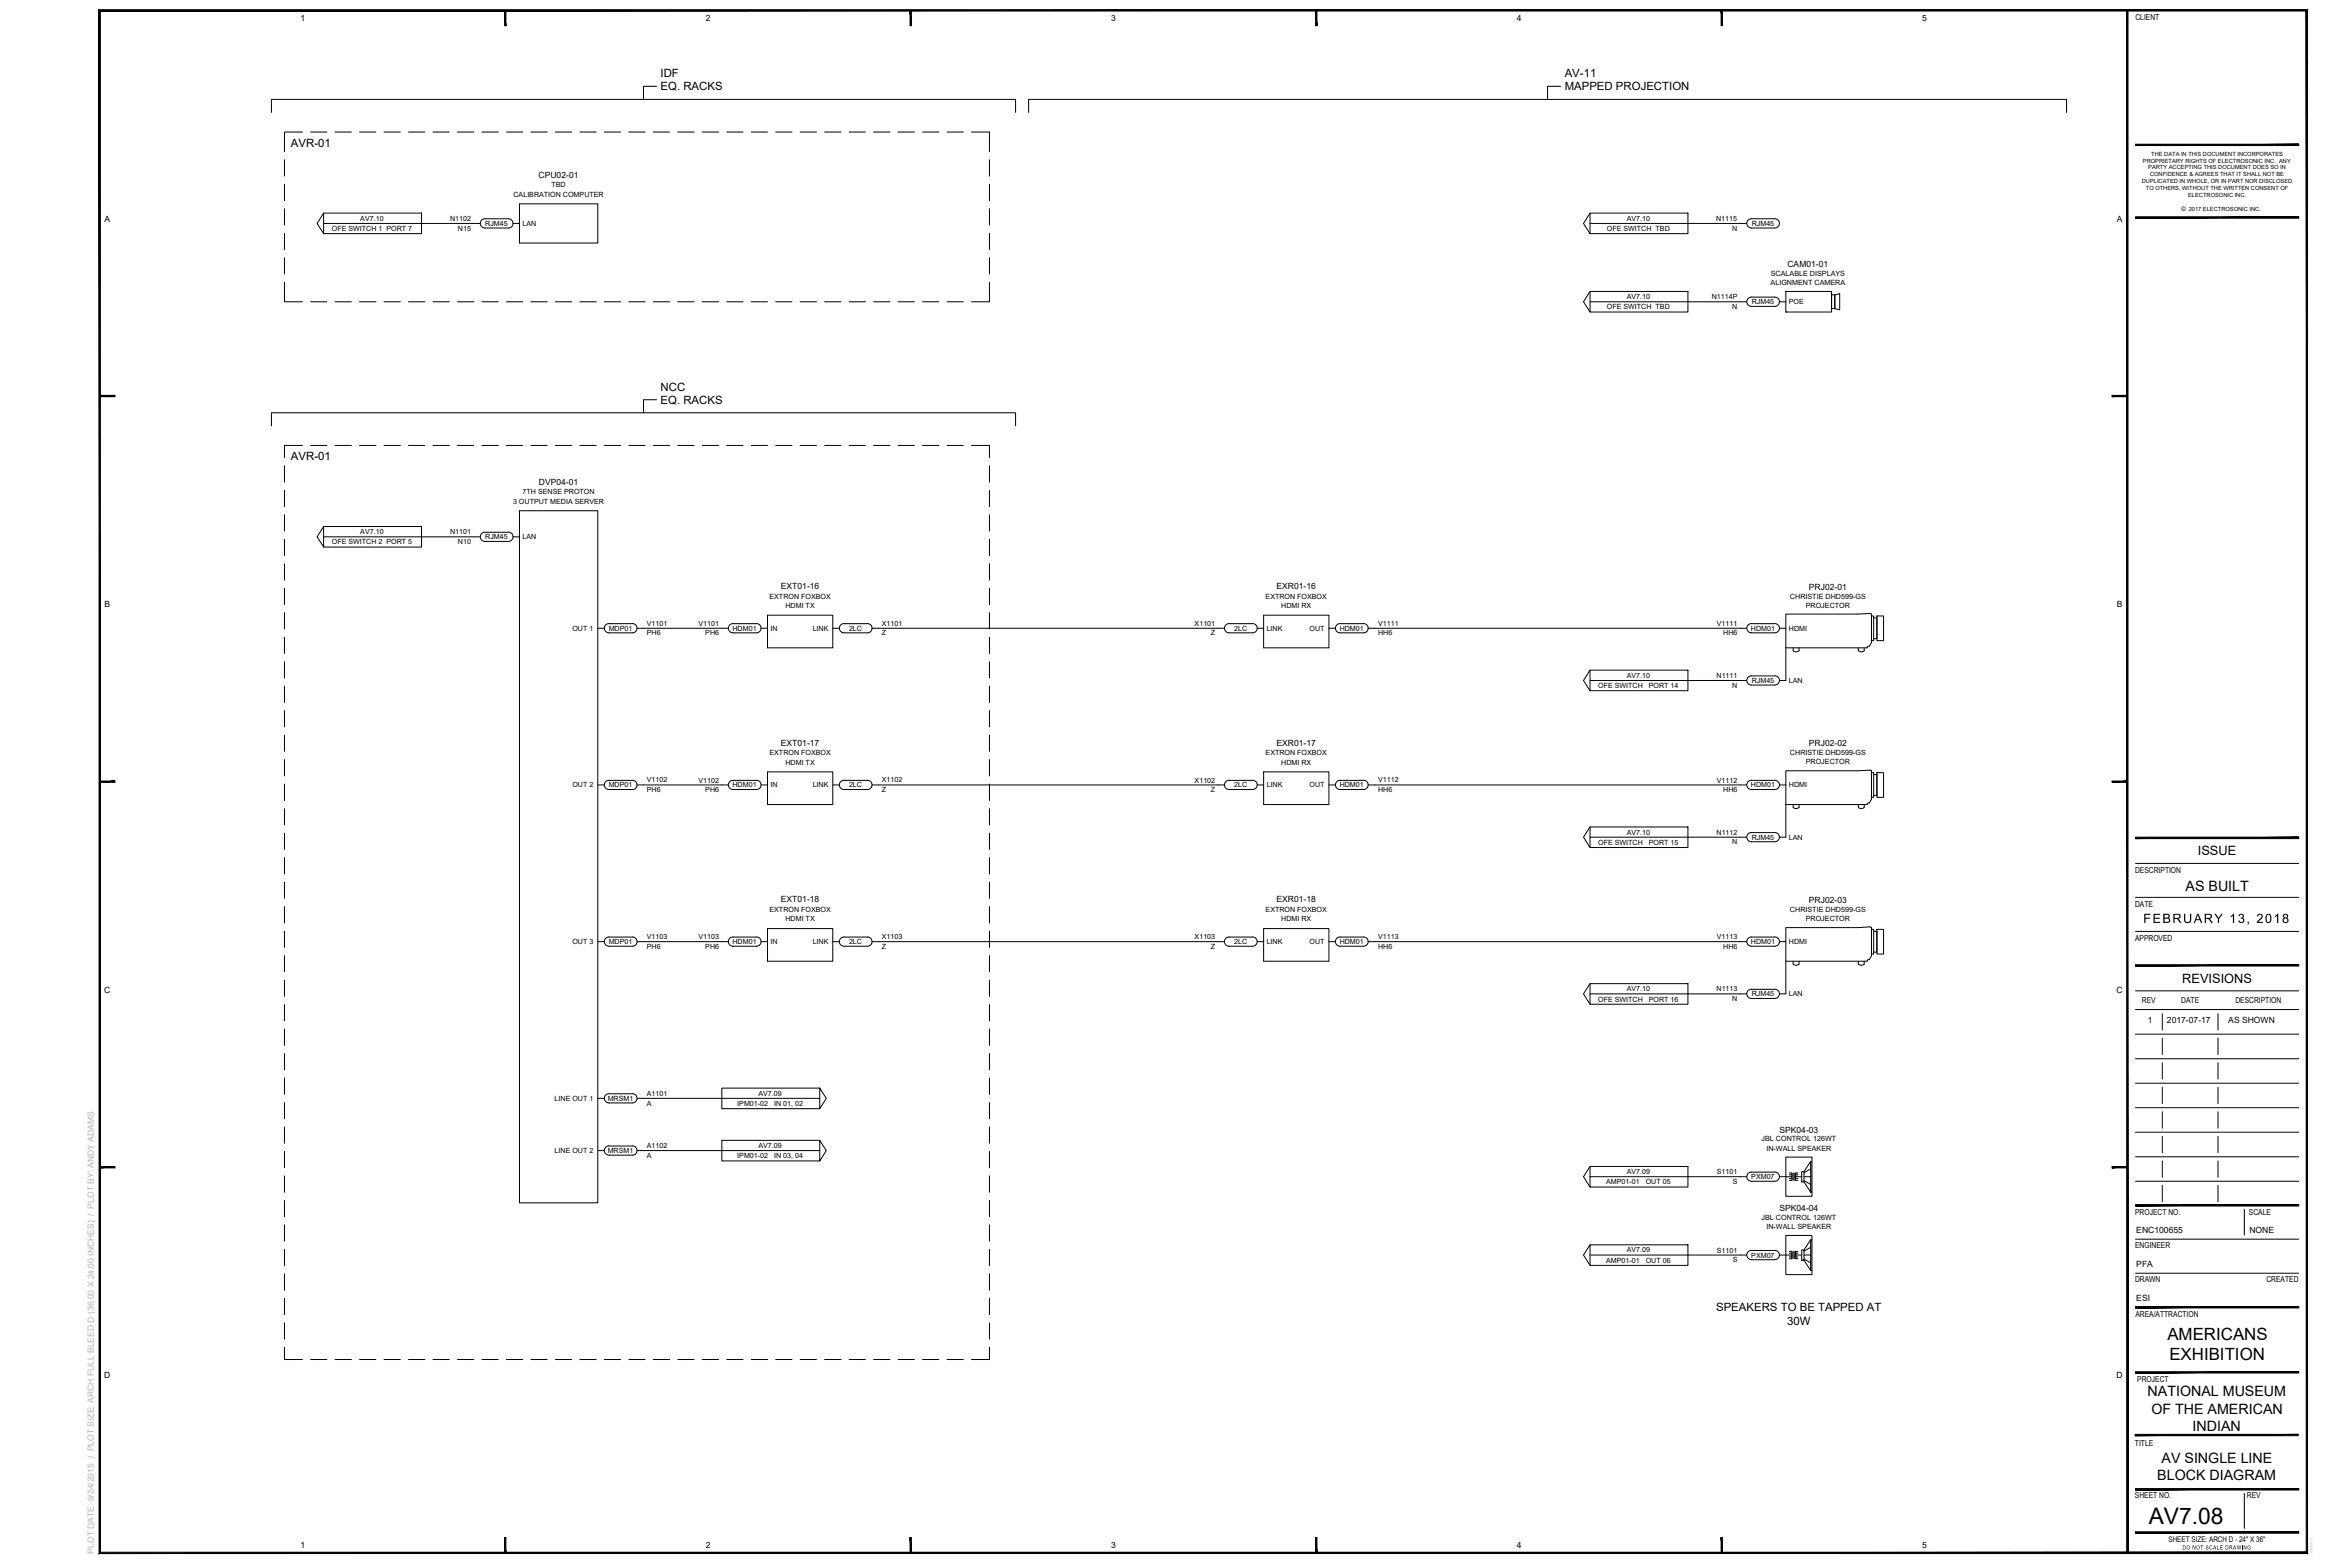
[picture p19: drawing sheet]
<svg xmlns="http://www.w3.org/2000/svg" width="914mm" height="610mm" viewBox="0 0 914 610" stroke-linecap="round" stroke-linejoin="round" font-family="sans-serif">
<defs><g id="words">
<text font-size="8.9" x="836.1" y="592.8">AV7.08</text>
<g font-size="6.6">
<text x="843.4" y="521.1">AMERICANS</text>
<text x="844.1" y="529.1">EXHIBITION</text>
</g>
<g font-size="5.5">
<text x="850.4" y="346.5">AS BUILT</text>
<text x="835.6" y="543.2">NATIONAL MUSEUM</text>
<text x="837.1" y="549.9">OF THE AMERICAN</text>
<text x="853.2" y="556.5">INDIAN</text>
<text x="841.1" y="569.1">AV SINGLE LINE</text>
<text x="839.4" y="575.7">BLOCK DIAGRAM</text>
</g>
<g font-size="5">
<text x="855.2" y="332.7">ISSUE</text>
<text x="833.9" y="359">FEBRUARY 13, 2018</text>
<text x="849.1" y="382.3">REVISIONS</text>
</g>
<g font-size="4.4">
<text x="257" y="35.2">EQ. RACKS</text>
<text x="257" y="30.1">IDF</text>
<text x="608.8" y="35.2">MAPPED PROJECTION</text>
<text x="608.8" y="30.1">AV-11</text>
<text x="113.2" y="57.1">AVR-01</text>
<text x="257" y="152">NCC</text>
<text x="257" y="157.1">EQ. RACKS</text>
<text x="113.2" y="179">AVR-01</text>
<text x="667.8" y="510">SPEAKERS TO BE TAPPED AT</text>
<text x="695.4" y="515.4">30W</text>
</g>
<g font-size="3.3">
<text x="116.9" y="8.2">1</text>
<text x="274.6" y="8.2">2</text>
<text x="432.3" y="8.2">3</text>
<text x="590.2" y="8.2">4</text>
<text x="747.9" y="8.2">5</text>
<text x="209.6" y="69.1">CPU02-01</text>
<text x="40.7" y="86.2">A</text>
<text x="823.7" y="86.2">A</text>
<text x="695.5" y="103.9">CAM01-01</text>
<text x="209.7" y="188.5">DVP04-01</text>
<text x="303.9" y="229.2">EXT01-16</text>
<text x="496.7" y="229.2">EXR01-16</text>
<text x="703.9" y="229.4">PRJ02-01</text>
<text x="40.6" y="236.2">B</text>
<text x="823.6" y="236.2">B</text>
<text x="303.9" y="290.1">EXT01-17</text>
<text x="496.7" y="290.1">EXR01-17</text>
<text x="703.9" y="290.4">PRJ02-02</text>
<text x="303.9" y="351.1">EXT01-18</text>
<text x="496.7" y="351.1">EXR01-18</text>
<text x="703.9" y="351.3">PRJ02-03</text>
<text x="40.5" y="386.2">C</text>
<text x="823.6" y="386.2">C</text>
<text x="835.8" y="398.1">1</text>
<text x="843.2" y="398.1">2017-07-17</text>
<text x="867.1" y="398.1">AS SHOWN</text>
<text x="692.4" y="440.6">SPK04-03</text>
<text x="692.4" y="471.1">SPK04-04</text>
<text x="831.2" y="479.6">ENC100655</text>
<text x="875.3" y="479.6">NONE</text>
<text x="831.2" y="492.8">PFA</text>
<text x="831.2" y="506">ESI</text>
<text x="40.5" y="536.3">D</text>
<text x="823.5" y="536.3">D</text>
<text x="116.9" y="602.3">1</text>
<text x="274.6" y="602.3">2</text>
<text x="432.3" y="602.3">3</text>
<text x="590.2" y="602.3">4</text>
<text x="747.9" y="602.3">5</text>
</g>
<text font-size="3.3" fill="#b3b3b3" x="36.5" y="604.4" transform="rotate(-90 36.5 604.4)">PLOT DATE: 9/24/2015 / PLOT SIZE: ARCH FULL BLEED D (36.00 X 24.00 INCHES) / PLOT BY: ANDY ADAMS</text>
<g font-size="3.2">
<text x="830.9" y="7.7">CLIENT</text>
<text x="830.8" y="339.4">DESCRIPTION</text>
<text x="830.8" y="352.7">DATE</text>
<text x="830.8" y="365.9">APPROVED</text>
<text x="833.4" y="390.2">REV</text>
<text x="848.7" y="390.2">DATE</text>
<text x="869.8" y="390.2">DESCRIPTION</text>
<text x="830.8" y="472.6">PROJECT NO.</text>
<text x="875.1" y="472.7">SCALE</text>
<text x="830.8" y="485.7">ENGINEER</text>
<text x="830.8" y="498.8">DRAWN</text>
<text x="881.9" y="498.8">CREATED</text>
<text x="830.9" y="512.2">AREA/ATTRACTION</text>
<text x="831.6" y="537.6">PROJECT</text>
<text x="830.7" y="562.5">TITLE</text>
<text x="830.7" y="582.9">SHEET NO.</text>
<text x="874.3" y="582.9">REV</text>
</g>
<text font-size="3" x="843.8" y="599.8">SHEET SIZE: ARCH D - 24&quot; X 36&quot;</text>
<g font-size="2.8">
<text x="199.8" y="76.5">CALIBRATION COMPUTER</text>
<text x="214.6" y="72.9">TBD</text>
<text x="129.1" y="89.9">OFE SWITCH 1 PORT 7</text>
<text x="140.2" y="85.9">AV7.10</text>
<text x="175.1" y="86">N1102</text>
<text x="178.2" y="89.7">N15</text>
<text x="188.8" y="87.9">RJM45</text>
<text x="203.3" y="87.9">LAN</text>
<text x="625.2" y="89.9">OFE SWITCH TBD</text>
<text x="633" y="85.9">AV7.10</text>
<text x="667.8" y="86">N1115</text>
<text x="673.9" y="89.7">N</text>
<text x="681.6" y="87.9">RJM45</text>
<text x="689" y="107.3">SCALABLE DISPLAYS</text>
<text x="689" y="110.9">ALIGNMENT CAMERA</text>
<text x="633" y="116.4">AV7.10</text>
<text x="666.1" y="116.5">N1114P</text>
<text x="681.6" y="118.4">RJM45</text>
<text x="696.1" y="118.4">POE</text>
<text x="625.2" y="120.4">OFE SWITCH TBD</text>
<text x="674.1" y="120.2">N</text>
<text x="199.6" y="195.9">3 OUTPUT MEDIA SERVER</text>
<text x="203.4" y="192.3">7TH SENSE PROTON</text>
<text x="140.2" y="207.8">AV7.10</text>
<text x="175.1" y="207.9">N1101</text>
<text x="188.8" y="209.8">RJM45</text>
<text x="203.3" y="209.8">LAN</text>
<text x="129.1" y="211.8">OFE SWITCH 2 PORT 5</text>
<text x="178.2" y="211.6">N10</text>
<text x="299.4" y="232.9">EXTRON FOXBOX</text>
<text x="492.4" y="232.9">EXTRON FOXBOX</text>
<text x="696.5" y="232.8">CHRISTIE DHD599-GS</text>
<text x="305.6" y="236.5">HDMI TX</text>
<text x="498.5" y="236.5">HDMI RX</text>
<text x="702.6" y="236.4">PROJECTOR</text>
<text x="222.7" y="245.4">OUT 1</text>
<text x="236.8" y="245.4">MDP01</text>
<text x="251.7" y="243.4">V1101</text>
<text x="271.8" y="243.5">V1101</text>
<text x="285" y="245.4">HDM01</text>
<text x="299.8" y="245.4">IN</text>
<text x="316.2" y="245.4">LINK</text>
<text x="330.4" y="245.4">2LC</text>
<text x="343.1" y="243.4">X1101</text>
<text x="464.8" y="243.5">X1101</text>
<text x="480.2" y="245.4">2LC</text>
<text x="492.9" y="245.4">LINK</text>
<text x="509.6" y="245.4">OUT</text>
<text x="521.3" y="245.4">HDM01</text>
<text x="536.2" y="243.4">V1111</text>
<text x="668" y="243.5">V1111</text>
<text x="681.3" y="245.4">HDM01</text>
<text x="696.1" y="245.4">HDMI</text>
<text x="251.7" y="247.2">PH6</text>
<text x="274.4" y="247.2">PH6</text>
<text x="343.1" y="247.2">Z</text>
<text x="471.2" y="247.2">Z</text>
<text x="536.2" y="247.2">HH6</text>
<text x="670.5" y="247.2">HH6</text>
<text x="633" y="263.7">AV7.10</text>
<text x="667.9" y="263.8">N1111</text>
<text x="621.9" y="267.7">OFE SWITCH</text>
<text x="641.6" y="267.7">PORT 14</text>
<text x="674.1" y="267.5">N</text>
<text x="681.6" y="265.7">RJM45</text>
<text x="696.1" y="265.7">LAN</text>
<text x="299.4" y="293.9">EXTRON FOXBOX</text>
<text x="492.4" y="293.9">EXTRON FOXBOX</text>
<text x="696.5" y="293.8">CHRISTIE DHD599-GS</text>
<text x="305.6" y="297.5">HDMI TX</text>
<text x="498.5" y="297.5">HDMI RX</text>
<text x="702.6" y="297.4">PROJECTOR</text>
<text x="251.7" y="304.4">V1102</text>
<text x="271.8" y="304.4">V1102</text>
<text x="343.1" y="304.4">X1102</text>
<text x="464.8" y="304.4">X1102</text>
<text x="536.2" y="304.4">V1112</text>
<text x="668" y="304.4">V1112</text>
<text x="222.7" y="306.3">OUT 2</text>
<text x="236.8" y="306.3">MDP01</text>
<text x="251.7" y="308.2">PH6</text>
<text x="274.4" y="308.1">PH6</text>
<text x="285" y="306.3">HDM01</text>
<text x="299.8" y="306.3">IN</text>
<text x="316.2" y="306.3">LINK</text>
<text x="330.4" y="306.3">2LC</text>
<text x="343.1" y="308.2">Z</text>
<text x="471.2" y="308.1">Z</text>
<text x="480.2" y="306.3">2LC</text>
<text x="492.9" y="306.3">LINK</text>
<text x="509.6" y="306.3">OUT</text>
<text x="521.3" y="306.3">HDM01</text>
<text x="536.2" y="308.2">HH6</text>
<text x="670.5" y="308.1">HH6</text>
<text x="681.3" y="306.3">HDM01</text>
<text x="696.1" y="306.3">HDMI</text>
<text x="621.9" y="328.6">OFE SWITCH</text>
<text x="633" y="324.7">AV7.10</text>
<text x="641.6" y="328.6">PORT 15</text>
<text x="667.9" y="324.8">N1112</text>
<text x="674.1" y="328.4">N</text>
<text x="681.6" y="326.7">RJM45</text>
<text x="696.1" y="326.7">LAN</text>
<text x="299.4" y="354.9">EXTRON FOXBOX</text>
<text x="305.6" y="358.5">HDMI TX</text>
<text x="492.4" y="354.9">EXTRON FOXBOX</text>
<text x="498.5" y="358.5">HDMI RX</text>
<text x="696.5" y="354.8">CHRISTIE DHD599-GS</text>
<text x="702.6" y="358.4">PROJECTOR</text>
<text x="251.7" y="365.4">V1103</text>
<text x="271.8" y="365.4">V1103</text>
<text x="343.1" y="365.4">X1103</text>
<text x="464.8" y="365.4">X1103</text>
<text x="536.2" y="365.4">V1113</text>
<text x="668" y="365.4">V1113</text>
<text x="222.7" y="367.3">OUT 3</text>
<text x="236.8" y="367.3">MDP01</text>
<text x="251.7" y="369.1">PH6</text>
<text x="274.4" y="369.1">PH6</text>
<text x="285" y="367.3">HDM01</text>
<text x="299.8" y="367.3">IN</text>
<text x="316.2" y="367.3">LINK</text>
<text x="330.4" y="367.3">2LC</text>
<text x="343.1" y="369.1">Z</text>
<text x="471.2" y="369.1">Z</text>
<text x="480.2" y="367.3">2LC</text>
<text x="492.9" y="367.3">LINK</text>
<text x="509.6" y="367.3">OUT</text>
<text x="521.3" y="367.3">HDM01</text>
<text x="536.2" y="369.1">HH6</text>
<text x="670.5" y="369.1">HH6</text>
<text x="681.3" y="367.3">HDM01</text>
<text x="696.1" y="367.3">HDMI</text>
<text x="621.9" y="389.7">OFE SWITCH</text>
<text x="633" y="385.6">AV7.10</text>
<text x="641.6" y="389.7">PORT 16</text>
<text x="667.9" y="385.7">N1113</text>
<text x="674.1" y="389.4">N</text>
<text x="681.6" y="387.7">RJM45</text>
<text x="696.1" y="387.7">LAN</text>
<text x="215.8" y="428.3">LINE OUT 1</text>
<text x="236.5" y="428.3">MRSM1</text>
<text x="251.7" y="426.3">A1101</text>
<text x="251.7" y="430.1">A</text>
<text x="286.9" y="430.3">IPM01-02</text>
<text x="295.1" y="426.3">AV7.09</text>
<text x="301.2" y="430.3">IN 01, 02</text>
<text x="215.8" y="448.6">LINE OUT 2</text>
<text x="236.5" y="448.6">MRSM1</text>
<text x="251.7" y="446.6">A1102</text>
<text x="295.1" y="446.6">AV7.09</text>
<text x="685.4" y="444">JBL CONTROL 126WT</text>
<text x="687.3" y="447.6">IN-WALL SPEAKER</text>
<text x="251.7" y="450.4">A</text>
<text x="286.9" y="450.6">IPM01-02</text>
<text x="301.2" y="450.6">IN 03, 04</text>
<text x="625" y="460.8">AMP01-01</text>
<text x="633" y="456.7">AV7.09</text>
<text x="640.4" y="460.8">OUT 05</text>
<text x="668" y="456.9">S1101</text>
<text x="674.2" y="460.6">S</text>
<text x="681.4" y="458.8">PXM07</text>
<text x="685.4" y="474.5">JBL CONTROL 126WT</text>
<text x="687.3" y="478.1">IN-WALL SPEAKER</text>
<text x="625" y="491.3">AMP01-01</text>
<text x="633" y="487.2">AV7.09</text>
<text x="640.4" y="491.3">OUT 06</text>
<text x="668" y="487.4">S1101</text>
<text x="674.2" y="491">S</text>
<text x="681.4" y="489.3">PXM07</text>
</g>
<text font-size="2.4" x="848.9" y="82">© 2017 ELECTROSONIC INC.</text>
<g font-size="2.2">
<text x="833.8" y="63.2">PROPRIETARY RIGHTS OF ELECTROSONIC INC. ANY</text>
<text x="835.9" y="65.9">PARTY ACCEPTING THIS DOCUMENT DOES SO IN</text>
<text x="837.1" y="60.6">THE DATA IN THIS DOCUMENT INCORPORATES</text>
<text x="833.4" y="71.2">DUPLICATED IN WHOLE, OR IN PART NOR DISCLOSED</text>
<text x="836.6" y="68.6">CONFIDENCE &amp; AGREES THAT IT SHALL NOT BE</text>
<text x="835" y="73.9">TO OTHERS, WITHOUT THE WRITTEN CONSENT OF</text>
<text x="851.4" y="76.6">ELECTROSONIC INC.</text>
<text x="849.2" y="602.8">DO NOT SCALE DRAWING</text>
</g>
</g></defs>
<g fill="none" stroke="#000" stroke-width=".39">
<path d="M255.5 33.6h-5.1v5.1M607.3 33.6h-5.1v5.1M105.6 43.7v-5h289.6v5M117.7 51.4h-7v7.6M120.8 51.4h6.4M130.4 51.4h6.3M139.9 51.4h6.3M149.4 51.4h6.4M158.9 51.4h6.4M168.5 51.4h6.3M178 51.4h6.3M187.5 51.4h6.4"/>
<path d="M197 51.4h6.4M206.6 51.4h6.3M216.1 51.4h6.3M225.6 51.4h6.4M235.1 51.4h6.4M244.7 51.4h6.3M254.2 51.4h6.3M263.7 51.4h6.4M273.2 51.4h6.4M282.8 51.4h6.3M292.3 51.4h6.3M301.8 51.4h6.4"/>
<path d="M311.3 51.4h6.4M320.9 51.4h6.3M330.4 51.4h6.3M339.9 51.4h6.4M349.4 51.4h6.4M359 51.4h6.3M368.5 51.4h6.3M378 51.4h7v7.6M400.2 43.7v-5h403.9v5M110.7 62.2v6.3M110.7 71.7v6.3M202.1 79.3h30.5v15.2h-30.5z"/>
<path d="M385 62.2v6.3M385 71.7v6.3M110.7 81.2v6.4M110.7 90.7v6.4M125.9 82.9l-2.5 4 2.5 4M125.9 82.9h38.1v8h-38.1zM125.9 86.9h61M188.7 85.1h9.1M188.7 88.7h9.1M188.7 85.1a1.8 1.8 0 0 0-1.8 1.8 1.8 1.8 0 0 0 1.8 1.8M197.8 85.1a1.8 1.8 0 0 1 1.8 1.8 1.8 1.8 0 0 1-1.8 1.8M199.6 86.9h2.5"/>
<path d="M385 81.2v6.4M385 90.7v6.4M618.7 82.9l-2.6 4 2.6 4M618.7 82.9h38.1v8h-38.1zM618.7 86.9h60.9M681.5 85.1h9.1a1.8 1.8 0 0 1 1.8 1.8 1.8 1.8 0 0 1-1.8 1.8h-9.1M681.5 85.1a1.8 1.8 0 0 0-1.8 1.8 1.8 1.8 0 0 0 1.8 1.8M110.7 109.8v7.6h7M110.7 100.3v6.3M120.8 117.4h6.4M130.4 117.4h6.3M139.9 117.4h6.3"/>
<path d="M149.4 117.4h6.4M158.9 117.4h6.4M168.5 117.4h6.3M178 117.4h6.3M187.5 117.4h6.4M197 117.4h6.4M206.6 117.4h6.3M216.1 117.4h6.3M225.6 117.4h6.4M235.1 117.4h6.4M244.7 117.4h6.3M254.2 117.4h6.3"/>
<path d="M263.7 117.4h6.4M273.2 117.4h6.4M282.8 117.4h6.3M292.3 117.4h6.3M301.8 117.4h6.4M311.3 117.4h6.4M320.9 117.4h6.3M330.4 117.4h6.3M339.9 117.4h6.4M349.4 117.4h6.4M359 117.4h6.3M368.5 117.4h6.3"/>
<path d="M385 109.8v7.6h-7M385 100.3v6.3M618.7 113.4l-2.6 4 2.6 4M618.7 113.4h38.1v8h-38.1zM618.7 117.4h60.9M681.5 115.6h9.1a1.8 1.8 0 0 1 1.8 1.8 1.8 1.8 0 0 1-1.8 1.8h-9.1M681.5 115.6a1.8 1.8 0 0 0-1.8 1.8 1.8 1.8 0 0 0 1.8 1.8M692.3 117.4h2.6M694.9 113.4h17.8v8h-17.8zM712.7 114.7h1.2v5.4h-1.2zM713.9 114.7l1.9-.4v6.2l-1.9-.4zM255.5 155.5h-5.1v5.1"/>
<path d="M105.6 165.7v-5.1h289.6v5.1M117.7 173.3h-7v4.7M120.8 173.3h6.4M130.4 173.3h6.3M139.9 173.3h6.3M149.4 173.3h6.4M158.9 173.3h6.4M168.5 173.3h6.3M178 173.3h6.3M187.5 173.3h6.4M197 173.3h6.4M206.6 173.3h6.3"/>
<path d="M216.1 173.3h6.3M225.6 173.3h6.4M235.1 173.3h6.4M244.7 173.3h6.3M254.2 173.3h6.3M263.7 173.3h6.4M273.2 173.3h6.4M282.8 173.3h6.3M292.3 173.3h6.3M301.8 173.3h6.4M311.3 173.3h6.4M320.9 173.3h6.3"/>
<path d="M330.4 173.3h6.3M339.9 173.3h6.4M349.4 173.3h6.4M359 173.3h6.3M368.5 173.3h6.3M378 173.3h7v4.7M110.7 181.2v6.4M110.7 190.7v6.4M202.1 198.7h30.5v269.2h-30.5zM385 181.2v6.4M385 190.7v6.4M110.7 200.3v6.3"/>
<path d="M110.7 209.8v6.3M110.7 219.3v6.4M125.9 204.8l-2.5 4 2.5 4M125.9 204.8h38.1v8h-38.1zM125.9 208.8h61M188.7 207.1h9.1M188.7 210.6h9.1M188.7 207a1.8 1.8 0 0 0-1.8 1.8 1.8 1.8 0 0 0 1.8 1.8M197.8 207a1.8 1.8 0 0 1 1.8 1.8 1.8 1.8 0 0 1-1.8 1.8M199.6 208.8h2.5M385 200.3v6.3M385 209.8v6.3"/>
<path d="M385 219.3v6.4M110.7 228.8v6.4M110.7 238.4v6.3M298.6 239.3h25.4v12.7h-25.4zM385 228.8v6.4M385 238.4v6.3M491.7 239.3h25.4v12.7h-25.4zM694.9 238.9h28l4.7-.3 .6 .3v11.1l-.8 1.4h-.6l-.3 .6h-31.6zM728.2 239.6h.9v9.6h-.9zM730.3 239.6h2.6v9.6h-2.6zM110.7 247.9v6.3M110.7 257.4v6.4"/>
<path d="M232.6 244.4h2.5M235.7 243.1l1.2-.5h9.2a1.8 1.8 0 0 1 1.8 1.8 1.8 1.8 0 0 1-1.8 1.8h-9.2a1.8 1.8 0 0 1-1.6-1.1 1.8 1.8 0 0 1 .4-2zM247.8 244.4h35.6M283.9 243.1l1.3-.5h9.2a1.8 1.8 0 0 1 1.7 1.8 1.8 1.8 0 0 1-1.8 1.8h-9.1a1.8 1.8 0 0 1-1.7-1.1 1.8 1.8 0 0 1 .4-2zM296.1 244.4h2.5M324 244.4h2.6M327.1 243.1l1.3-.5h9.1a1.8 1.8 0 0 1 1.8 1.8 1.8 1.8 0 0 1-1.8 1.8h-9.1a1.8 1.8 0 0 1-1.7-1.1 1.8 1.8 0 0 1 .4-2zM339.3 244.4h137.1M385 247.9v6.3M385 257.4v6.4M477 243.1l1.2-.5h9.2a1.8 1.8 0 0 1 1.8 1.8 1.8 1.8 0 0 1-1.8 1.8h-9.2a1.8 1.8 0 0 1-1.6-1.1 1.8 1.8 0 0 1 .4-2zM489.1 244.4h2.6"/>
<path d="M517.1 244.4h2.5M520.2 243.1l1.2-.5h9.2a1.8 1.8 0 0 1 1.8 1.8 1.8 1.8 0 0 1-1.9 1.8h-9.1a1.8 1.8 0 0 1-1.6-1.1 1.8 1.8 0 0 1 .4-2zM532.3 244.4h147.3M681.5 242.6h9.1a1.8 1.8 0 0 1 1.8 1.8 1.8 1.8 0 0 1-1.8 1.8h-9.1M681.5 242.6a1.8 1.8 0 0 0-1.8 1.8 1.8 1.8 0 0 0 1.8 1.8M692.3 244.4h2.6M694.9 252v12.7h-2.6M697.7 252v1.1l1.2 .5 1.1-.5v-1.1M723.1 252v1.1l1.1 .5 1.2-.5v-1.1M729.1 240.4h1.2v8.1h-1.2M110.7 266.9v6.4M110.7 276.5v6.3"/>
<path d="M385 266.9v6.4M385 276.5v6.3M618.7 260.7l-2.6 4 2.6 4M618.7 260.7h38.1v8h-38.1zM618.7 264.7h60.9M681.5 262.9h9.1a1.8 1.8 0 0 1 1.8 1.8 1.8 1.8 0 0 1-1.8 1.8h-9.1M681.5 262.9a1.8 1.8 0 0 0-1.8 1.8 1.8 1.8 0 0 0 1.8 1.8M110.7 286v6.3M110.7 295.5v6.4M385 286v6.3M385 295.5v6.4M694.9 299.9h28l4.7-.3 .6 .3v11l-.8 1.4h-.6l-.3 .7h-31.6z"/>
<path d="M110.7 305.1v6.3M110.7 314.6v6.3M232.6 305.4h2.5M236.9 303.6h9.2M236.9 303.5a1.8 1.8 0 0 0-1.8 1.8 1.8 1.8 0 0 0 1.8 1.8h9.2a1.8 1.8 0 0 0 1.8-1.7 1.8 1.8 0 0 0-1.8-1.9M247.8 305.4h35.6M285.2 303.6h9.1M285.2 303.5a1.8 1.8 0 0 0-1.8 1.8 1.8 1.8 0 0 0 1.8 1.8h9.1a1.8 1.8 0 0 0 1.8-1.7 1.8 1.8 0 0 0-1.7-1.9M296.1 305.4h2.5M298.6 300.3h25.4v12.7h-25.4zM324 305.4h2.6M328.4 303.6h9.1"/>
<path d="M328.4 303.5a1.8 1.8 0 0 0-1.8 1.8 1.8 1.8 0 0 0 1.8 1.8h9.1a1.8 1.8 0 0 0 1.8-1.7 1.8 1.8 0 0 0-1.8-1.9M339.3 305.4h137.1M385 305.1v6.3M385 314.6v6.3M478.2 303.6h9.2M478.2 303.5a1.8 1.8 0 0 0-1.8 1.8 1.8 1.8 0 0 0 1.8 1.8h9.2a1.8 1.8 0 0 0 1.8-1.7 1.8 1.8 0 0 0-1.8-1.9M489.1 305.4h2.6M491.7 300.3h25.4v12.7h-25.4zM517.1 305.4h2.5M521.4 303.6h9.1M521.4 303.5a1.8 1.8 0 0 0-1.8 1.8 1.8 1.8 0 0 0 1.8 1.8h9.1a1.8 1.8 0 0 0 1.9-1.7 1.8 1.8 0 0 0-1.8-1.9M532.3 305.4h147.3"/>
<path d="M681.5 303.6h9.1M681.5 303.5a1.8 1.8 0 0 0-1.8 1.8 1.8 1.8 0 0 0 1.8 1.8M690.6 303.5a1.8 1.8 0 0 1 1.8 1.8 1.8 1.8 0 0 1-1.8 1.8h-9.1M692.3 305.4h2.6M694.9 313v12.7h-2.6M697.7 313v1.1l1.2 .5 1.1-.5v-1.1M723.1 313v1.1l1.1 .5 1.2-.5v-1.1M728.2 300.6h.9v9.6h-.9zM729.1 301.3h1.2v8.1h-1.2M730.3 300.6h2.6v9.6h-2.6zM110.7 324.1v6.4M110.7 333.6v6.4"/>
<path d="M385 324.1v6.4M385 333.6v6.4M618.7 321.7l-2.6 4 2.6 4M618.7 321.7h38.1v8h-38.1zM618.7 325.7h60.9M681.5 323.9h9.1M681.5 323.9a1.8 1.8 0 0 0-1.8 1.8 1.8 1.8 0 0 0 1.8 1.8M690.6 323.9a1.8 1.8 0 0 1 1.8 1.8 1.8 1.8 0 0 1-1.8 1.8h-9.1M830.9 335.9h63.5M110.7 343.2v6.3M110.7 352.7v6.3M385 343.2v6.3"/>
<path d="M385 352.7v6.3M830.9 349.1h63.5M110.7 362.2v6.4M110.7 371.7v6.4M232.6 366.3h2.5M236.9 364.5h9.2M236.9 364.5a1.8 1.8 0 0 0-1.8 1.8 1.8 1.8 0 0 0 1.8 1.8h9.2a1.8 1.8 0 0 0 1.8-1.8 1.8 1.8 0 0 0-1.8-1.8M247.8 366.3h35.6M285.2 364.5h9.1M285.2 364.5a1.8 1.8 0 0 0-1.8 1.8 1.8 1.8 0 0 0 1.8 1.8h9.1a1.8 1.8 0 0 0 1.8-1.8 1.8 1.8 0 0 0-1.7-1.8M296.1 366.3h2.5M298.6 361.2h25.4v12.7h-25.4z"/>
<path d="M324 366.3h2.6M328.4 364.5h9.1M328.4 364.5a1.8 1.8 0 0 0-1.8 1.8 1.8 1.8 0 0 0 1.8 1.8h9.1a1.8 1.8 0 0 0 1.8-1.8 1.8 1.8 0 0 0-1.8-1.8M339.3 366.3h137.1M385 362.2v6.4M385 371.7v6.4M478.2 364.5h9.2M478.2 364.5a1.8 1.8 0 0 0-1.8 1.8 1.8 1.8 0 0 0 1.8 1.8h9.2a1.8 1.8 0 0 0 1.8-1.8 1.8 1.8 0 0 0-1.8-1.8M489.1 366.3h2.6M491.7 361.2h25.4v12.7h-25.4zM517.1 366.3h2.5M521.4 364.5h9.1"/>
<path d="M521.4 364.5a1.8 1.8 0 0 0-1.8 1.8 1.8 1.8 0 0 0 1.8 1.8h9.1a1.8 1.8 0 0 0 1.9-1.8 1.8 1.8 0 0 0-1.8-1.8M532.3 366.3h147.3M681.5 364.5h9.1M681.5 364.5a1.8 1.8 0 0 0-1.8 1.8 1.8 1.8 0 0 0 1.8 1.8M690.6 364.5a1.8 1.8 0 0 1 1.8 1.8 1.8 1.8 0 0 1-1.8 1.8h-9.1M692.3 366.3h2.6M694.9 360.9h28l4.7-.3 .6 .3v11l-.8 1.4h-.6l-.3 .6h-31.6zM694.9 373.9v12.7h-2.6M697.7 373.9v1.1M697.7 375.1l1.2 .4 1.1-.4M700 373.9v1.1M723.1 373.9v1.1"/>
<path d="M723.1 375.1l1.1 .4 1.2-.4M725.4 373.9v1.1M728.2 361.5h.9v9.7h-.9zM729.1 362.3h1.2v8.1h-1.2M730.3 361.5h2.6v9.7h-2.6zM830.9 362.3h63.5M110.7 381.3v6.3M110.7 390.8v6.3M385 381.3v6.3M385 390.8v6.3M618.7 382.7l-2.6 3.9 2.6 4.1M618.7 382.7h38.1v8h-38.1z"/>
<path d="M618.7 386.6h60.9M681.5 384.9l9.1-.1a1.8 1.8 0 0 1 1.8 1.8 1.8 1.8 0 0 1-1.8 1.8h-9.1M681.5 384.8a1.8 1.8 0 0 0-1.8 1.8 1.8 1.8 0 0 0 1.8 1.8M830.9 392.7h63.5M830.9 385.5h63.5M841.4 394.3v6.4M863 394.3v6.4M110.7 400.3v6.4M110.7 409.8v6.4M110.7 419.4v6.3M385 400.3v6.4M385 409.8v6.4"/>
<path d="M385 419.4v6.3M830.9 411.9h63.5M830.9 402.3h63.5M841.4 403.9v6.3M841.4 413.4v6.4M863 403.9v6.3M863 413.4v6.4M110.7 428.9v6.3M110.7 438.4v6.4M232.6 427.3h2.5M235.7 426l1.2-.5h9.2a1.8 1.8 0 0 1 1.8 1.8 1.8 1.8 0 0 1-1.8 1.8h-9.2a1.8 1.8 0 0 1-1.6-1.1 1.8 1.8 0 0 1 .4-2zM247.8 427.3h71.2"/>
<path d="M319 423.3h-38.1v8h38.1v-8l2.5 4-2.5 4M385 428.9v6.3M385 438.4v6.4M830.9 421.4h63.5M830.9 430.9h63.5M841.4 423v6.3M841.4 432.5v6.4M863 423v6.3M863 432.5v6.4M110.7 447.9v6.4M110.7 457.5v6.3M232.6 447.6h2.5"/>
<path d="M235.7 446.3l1.2-.5h9.2a1.8 1.8 0 0 1 1.8 1.8 1.8 1.8 0 0 1-1.8 1.8h-9.2a1.8 1.8 0 0 1-1.6-1.1 1.8 1.8 0 0 1 .4-2zM247.8 447.6h71.2M319 443.6h-38.1v8h38.1v-8l2.5 4-2.5 4M385 447.9v6.4M385 457.5v6.3M618.7 453.8l-2.6 4 2.6 4M618.7 453.8h38.1v8h-38.1zM618.7 457.8h60.9M681.5 456h9.1M681.5 455.9a1.8 1.8 0 0 0-1.8 1.8 1.8 1.8 0 0 0 1.8 1.8M690.6 455.9a1.8 1.8 0 0 1 1.8 1.8 1.8 1.8 0 0 1-1.8 1.8h-9.1M692.3 457.8h4.7"/>
<path d="M696.2 456.3l1 .1 .1 .5-.3 .1M696.2 458.5h.8M696.2 457h.8M697 457l.3 .4-.3 .4M697 458.5l.3 .2-.1 .5h-1M697 457.8l.3 .3-.3 .4M697.7 456.3v2.9M698.1 456.3v2.9M698.9 457.8h2.2M698.9 459.2h.7M698.9 458.5h.7M698.9 457h.7"/>
<path d="M698.9 456.3h.7M698.9 456.3l-.4 .4 .4 .3-.4 .4 .4 .4-.3 .1 .3 .6-.4 .3 .4 .4M701.1 455.8h.9v4h-.9zM702 459.8l2.5 4h.5v-12h-.5v12M702 457.8h2.5M702 459.3l2.5 1.5M704.5 454.7l-2.5 1.5M704.5 451.8l-2.5 4M705 451.8v-1.7h-10.1v15.3h10.1v-1.6M830.9 459.5h63.5M830.9 450h63.5M830.9 440.5h63.5"/>
<path d="M841.4 442.1v6.3M841.4 451.6v6.4M863 442.1v6.3M863 451.6v6.4M110.7 467v6.3M110.7 476.5v6.4M385 467v6.3M385 476.5v6.4M830.9 469.1h63.5M841.4 461.2v6.3M863 461.2v6.3M873.3 470.4v10.1"/>
<path d="M110.7 486v6.4M110.7 495.6v6.3M385 486v6.4M385 495.6v6.3M618.7 484.3l-2.6 3.9 2.6 4.1M618.7 484.3h38.1v8h-38.1zM618.7 488.2h60.9M681.5 486.5h9.1M681.5 490.1h9.1M681.5 486.4a1.8 1.8 0 0 0-1.8 1.8 1.8 1.8 0 0 0 1.8 1.8M690.6 486.4a1.8 1.8 0 0 1 1.8 1.8 1.8 1.8 0 0 1-1.8 1.8M692.3 488.2h4.7"/>
<path d="M696.2 486.8l1 .1 .1 .4-.3 .2M696.2 489h.8M696.2 487.5h.8M697 487.5l.3 .4-.3 .3M697 489l.3 .1-.1 .5-1 .1M697 488.2l.3 .4-.3 .4M697.7 486.8v2.9M698.1 486.8v2.9M698.9 488.2h2.2M698.9 489.7h.7M698.9 489h.7M698.9 487.5h.7"/>
<path d="M698.9 486.8h.7M698.9 486.8l-.4 .4 .4 .3-.4 .4 .4 .3-.3 .6 .3 .2-.4 .3 .4 .4M701.1 486.3h.9v4h-.9zM702 490.3l2.5 4h.5v-12h-.5v12M702 488.2h2.5M702 489.8l2.5 1.5M704.5 485.2l-2.5 1.5M704.5 482.3l-2.5 4M705 482.3v-1.7h-10.1v15.3h10.1v-1.6M830.9 495.3h63.5M830.9 482.1h63.5M110.7 505.1v6.3"/>
<path d="M110.7 514.6v6.4M385 505.1v6.3M385 514.6v6.4M110.7 524.1v4.8h7M120.8 528.9h6.4M130.4 528.9h6.3M139.9 528.9h6.3M149.4 528.9h6.4M158.9 528.9h6.4M168.5 528.9h6.3M178 528.9h6.3M187.5 528.9h6.4"/>
<path d="M197 528.9h6.4M206.6 528.9h6.3M216.1 528.9h6.3M225.6 528.9h6.4M235.1 528.9h6.4M244.7 528.9h6.3M254.2 528.9h6.3M263.7 528.9h6.4M273.2 528.9h6.4M282.8 528.9h6.3M292.3 528.9h6.3M301.8 528.9h6.4"/>
<path d="M311.3 528.9h6.4M320.9 528.9h6.3M330.4 528.9h6.3M339.9 528.9h6.4M349.4 528.9h6.4M359 528.9h6.3M368.5 528.9h6.3M385 524.1v4.8h-7M873.3 581v13.6"/>
</g>
<g fill="#000">
<path d="M885.1 356.4l1.4-1v3.6h-.5v-2.8l-.8 .6zM873.1 601.2l.8 1.3 .2-1.3v1.6l-.9-1.3-.1 1.3zM874.7 601.4l.3-.2 .6 .1 .1 .4-.6-.3-.4 .4 .4 .8 .5-.1v-.3l-.4-.2h.5l-.1 .7-.6 .1-.4-.3z"/>
<path d="M881.9 355.8l1.1-.3 .7 .7 .1 1.8-.7 1h-.9l-.6-.6-.1-1.6zM882.2 356l-.2 2.2 .4 .5h.4l.5-.6v-1.6l-.4-.6z"/>
<path d="M888.4 355.9l.9-.5 1 .6v.6l-.5 .5 .5 .2 .2 .8-.7 .9h-1l-.6-.6v-.8l.6-.5-.5-.4zM888.7 356.4a.6 .6 0 0 0 1.2 0 .6 .6 0 0 0-1.2 0zM888.6 358a.75 .75 0 0 0 1.5 0 .75 .75 0 0 0-1.5 0z"/>
<circle cx="694.9" cy="121.4" r=".17"/>
</g>
<g fill="#000" stroke="#000" stroke-width=".39">
<path d="M196.3 4l.5 6v-6zM196.3 4l.5 6h-.5z"/>
<path d="M354.1 4l.5 6v-6zM354.1 4l.5 6h-.5z"/>
<path d="M511.9 4l.5 6v-6zM511.9 4l.5 6h-.5z"/>
<path d="M669.7 4l.5 6v-6zM669.7 4l.5 6h-.5z"/>
<path d="M830.9 56.1v.5l63.5-.5zM830.9 56.6l63.5-.5v.5z"/>
<path d="M830.9 84.3v.6l63.5-.6zM830.9 84.9l63.5-.6v.6z"/>
<path d="M38.8 153.8v.5l5.9-.5zM38.8 154.3l5.9-.5v.5z"/>
<path d="M821.8 154.3h6v-.5zM821.8 153.8h6l-6 .5z"/>
<path d="M38.8 303.8v.5l5.9-.5zM38.8 304.3l5.9-.5v.5z"/>
<path d="M821.8 304.3h6v-.5zM821.8 303.8h6l-6 .5z"/>
<path d="M830.9 325.7v.5l63.5-.5zM830.9 326.2l63.5-.5v.5z"/>
<path d="M830.9 375.3v.5l63.5-.5zM830.9 375.8l63.5-.5v.5z"/>
<path d="M38.8 453.8v.5l5.9-.5zM38.8 454.3l5.9-.5v.5z"/>
<path d="M821.8 454.3h6v-.5zM821.8 453.8h6l-6 .5z"/>
<path d="M830.9 468.6v.5l63.5-.5zM830.9 469.1l63.5-.5v.5z"/>
<path d="M830.9 508.3v.5l63.5-.5zM830.9 508.8l63.5-.5v.5z"/>
<path d="M830.9 533.6v.5l63.5-.5zM830.9 534.1l63.5-.5v.5z"/>
<path d="M830.8 558v.5l63.4-.5zM830.8 558.5l63.4-.5v.5z"/>
<path d="M830.9 579.1v.5l63.5-.5zM830.9 579.6l63.5-.5v.5z"/>
<path d="M830.9 595.9v.5l63.5-.5zM830.9 596.4l63.5-.5v.5z"/>
<path d="M39.1 603.9l-.5 .5 858.8-.5zM38.6 604.4l858.8-.5 .5 .5zM897.4 4.3v599.6l.5 .5zM897.4 4.3l.5-.5v600.6zM39.1 4.3h858.3l.5-.5zM38.6 3.8h859.3l-858.8 .5zM38.6 3.8l.5 600.1v-599.6zM38.6 3.8l.5 600.1-.5 .5z"/>
<path d="M196.3 598.1v6h.5zM196.3 598.1h.5v6z"/>
<path d="M354.1 598.1v6h.5zM354.1 598.1h.5v6z"/>
<path d="M511.9 598.1v6h.5zM511.9 598.1h.5v6z"/>
<path d="M669.7 598.1v6h.5zM669.7 598.1h.5v6z"/>
<path d="M827.5 4v600.1h.5zM827.5 4h.5v600.1z"/>
</g>
<use href="#words"/>
</svg>
